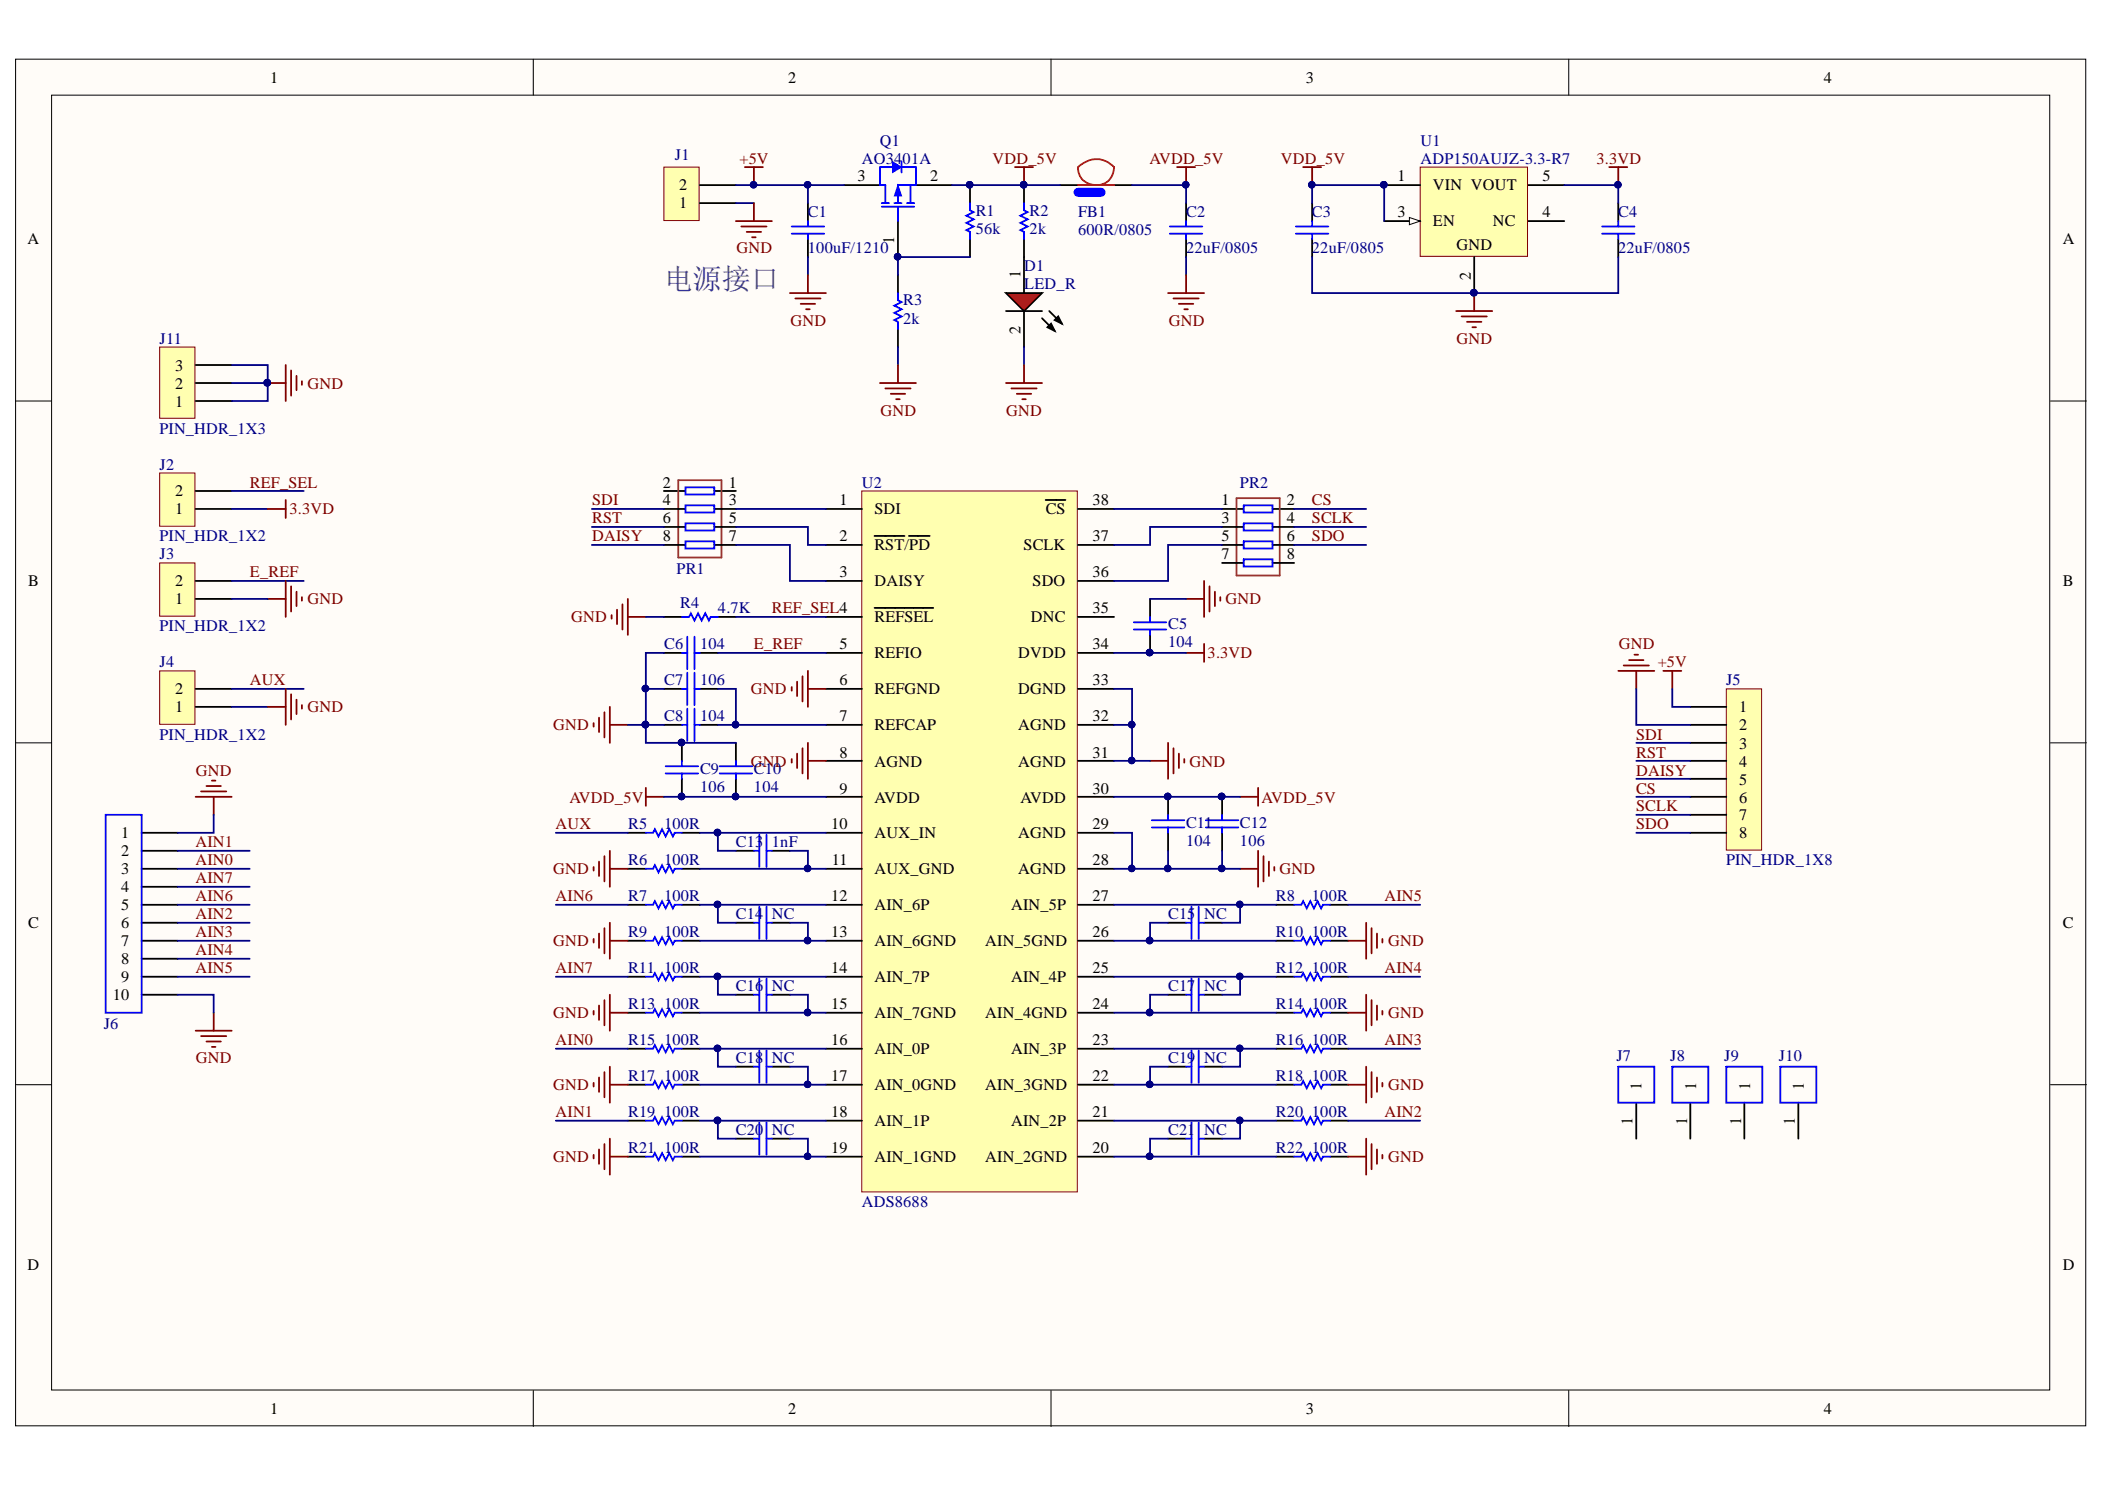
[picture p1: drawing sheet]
<svg xmlns="http://www.w3.org/2000/svg" width="297mm" height="210mm" viewBox="0 0 297 210" stroke-linecap="round" stroke-linejoin="round" font-family="sans-serif">
<defs><g id="words">
<text font-size="4.1" fill="#4e2077" x="93.7" y="40.8">电源接口</text>
<g font-size="2.3">
<text x="38.1" y="11.7">1</text>
<text x="111.2" y="11.7">2</text>
<text x="184.3" y="11.7">3</text>
<text x="257.3" y="11.7">4</text>
<text x="95.8" y="29.4">1</text>
<text x="95.8" y="26.9">2</text>
<text x="121" y="25.6">3</text>
<text x="131.3" y="25.6">2</text>
<text x="197.2" y="25.6">1</text>
<text x="202.2" y="26.9">VIN VOUT</text>
<text x="217.7" y="25.6">5</text>
<text x="3.9" y="34.5">A</text>
<text x="126.2" y="34.4" transform="rotate(-90 126.2 34.4)">1</text>
<text x="197.2" y="30.7">3</text>
<text x="202.2" y="31.9">EN</text>
<text x="205.5" y="35.2">GND</text>
<text x="210.7" y="31.9">NC</text>
<text x="217.7" y="30.7">4</text>
<text x="291.1" y="34.5">A</text>
<text x="144" y="39.3" transform="rotate(-90 144 39.3)">1</text>
<text x="207.5" y="39.5" transform="rotate(-90 207.5 39.5)">2</text>
<text x="144" y="47.1" transform="rotate(-90 144 47.1)">2</text>
<text x="24.7" y="52.3">3</text>
<text x="24.7" y="57.4">1</text>
<text x="24.7" y="54.8">2</text>
<text x="24.7" y="70">2</text>
<text x="93.5" y="68.8">2</text>
<text x="93.5" y="71.3">4</text>
<text x="102.8" y="68.8">1</text>
<text x="102.8" y="71.3">3</text>
<text x="118.5" y="71.3">1</text>
<text x="154.2" y="71.3">38</text>
<text x="172.4" y="71.3">1</text>
<text x="181.6" y="71.3">2</text>
<text x="24.7" y="72.6">1</text>
<text x="93.5" y="73.8">6</text>
<text x="93.5" y="76.4">8</text>
<text x="102.8" y="73.8">5</text>
<text x="102.8" y="76.4">7</text>
<text x="118.5" y="76.4">2</text>
<text x="123.4" y="72.6">SDI</text>
<text x="123.4" y="77.6">RST/PD</text>
<text x="144.4" y="77.6">SCLK</text>
<text x="147.6" y="72.6">CS</text>
<text x="154.2" y="76.4">37</text>
<text x="172.4" y="73.8">3</text>
<text x="172.4" y="76.4">5</text>
<text x="181.6" y="73.8">4</text>
<text x="181.6" y="76.4">6</text>
<text x="4" y="82.7">B</text>
<text x="24.7" y="82.7">2</text>
<text x="118.5" y="81.4">3</text>
<text x="123.4" y="82.7">DAISY</text>
<text x="145.7" y="82.7">SDO</text>
<text x="154.2" y="81.4">36</text>
<text x="172.4" y="78.9">7</text>
<text x="181.6" y="78.9">8</text>
<text x="291.1" y="82.7">B</text>
<text x="24.7" y="85.2">1</text>
<text x="123.4" y="87.8">REFSEL</text>
<text x="145.5" y="87.8">DNC</text>
<text x="154.2" y="86.5">35</text>
<text x="118.5" y="91.6">5</text>
<text x="123.4" y="92.8">REFIO</text>
<text x="143.7" y="92.8">DVDD</text>
<text x="154.2" y="91.6">34</text>
<text x="24.7" y="100.4">1</text>
<text x="24.7" y="97.9">2</text>
<text x="118.5" y="96.6">6</text>
<text x="118.5" y="101.7">7</text>
<text x="123.4" y="97.9">REFGND</text>
<text x="143.7" y="97.9">DGND</text>
<text x="154.2" y="101.7">32</text>
<text x="154.2" y="96.6">33</text>
<text x="245.4" y="100.4">1</text>
<text x="118.5" y="106.9">8</text>
<text x="123.4" y="103">REFCAP</text>
<text x="143.7" y="103">AGND</text>
<text x="154.2" y="106.9">31</text>
<text x="245.4" y="103">2</text>
<text x="245.4" y="105.6">3</text>
<text x="118.5" y="111.9">9</text>
<text x="123.4" y="108.1">AGND</text>
<text x="123.4" y="113.2">AVDD</text>
<text x="143.7" y="108.1">AGND</text>
<text x="144" y="113.2">AVDD</text>
<text x="154.2" y="111.9">30</text>
<text x="245.4" y="108.1">4</text>
<text x="245.4" y="110.7">5</text>
<text x="245.4" y="113.2">6</text>
<text x="17.1" y="118.3">1</text>
<text x="117.3" y="117">10</text>
<text x="123.4" y="118.3">AUX_IN</text>
<text x="143.7" y="118.3">AGND</text>
<text x="154.2" y="117">29</text>
<text x="245.4" y="115.7">7</text>
<text x="245.4" y="118.3">8</text>
<text x="17.1" y="120.8">2</text>
<text x="17.1" y="123.3">3</text>
<text x="17.1" y="125.9">4</text>
<text x="117.4" y="122.1">11</text>
<text x="123.4" y="123.3">AUX_GND</text>
<text x="143.7" y="123.3">AGND</text>
<text x="154.2" y="122.1">28</text>
<text x="4" y="130.9">C</text>
<text x="17.1" y="128.4">5</text>
<text x="17.1" y="130.9">6</text>
<text x="117.3" y="127.1">12</text>
<text x="123.4" y="128.4">AIN_6P</text>
<text x="142.7" y="128.4">AIN_5P</text>
<text x="154.2" y="127.1">27</text>
<text x="291.1" y="130.9">C</text>
<text x="17.1" y="133.5">7</text>
<text x="17.1" y="136">8</text>
<text x="117.3" y="132.2">13</text>
<text x="117.3" y="137.3">14</text>
<text x="123.4" y="133.5">AIN_6GND</text>
<text x="139" y="133.5">AIN_5GND</text>
<text x="154.2" y="137.3">25</text>
<text x="154.2" y="132.2">26</text>
<text x="15.9" y="141.1">10</text>
<text x="17.1" y="138.5">9</text>
<text x="117.3" y="142.4">15</text>
<text x="123.4" y="138.5">AIN_7P</text>
<text x="123.4" y="143.6">AIN_7GND</text>
<text x="139" y="143.6">AIN_4GND</text>
<text x="142.7" y="138.5">AIN_4P</text>
<text x="154.2" y="142.4">24</text>
<text x="117.3" y="147.4">16</text>
<text x="123.4" y="148.7">AIN_0P</text>
<text x="142.7" y="148.7">AIN_3P</text>
<text x="154.2" y="147.4">23</text>
<text x="117.3" y="152.5">17</text>
<text x="123.4" y="153.8">AIN_0GND</text>
<text x="139" y="153.8">AIN_3GND</text>
<text x="154.2" y="152.5">22</text>
<text x="231.6" y="153.8" transform="rotate(-90 231.6 153.8)">1</text>
<text x="239.3" y="153.8" transform="rotate(-90 239.3 153.8)">1</text>
<text x="246.9" y="153.8" transform="rotate(-90 246.9 153.8)">1</text>
<text x="254.6" y="153.8" transform="rotate(-90 254.6 153.8)">1</text>
<text x="117.3" y="157.6">18</text>
<text x="123.4" y="158.8">AIN_1P</text>
<text x="142.7" y="158.8">AIN_2P</text>
<text x="154.2" y="157.6">21</text>
<text x="230.4" y="158.7" transform="rotate(-90 230.4 158.7)">1</text>
<text x="238.1" y="158.7" transform="rotate(-90 238.1 158.7)">1</text>
<text x="245.7" y="158.7" transform="rotate(-90 245.7 158.7)">1</text>
<text x="253.3" y="158.7" transform="rotate(-90 253.3 158.7)">1</text>
<text x="117.3" y="162.6">19</text>
<text x="123.4" y="164">AIN_1GND</text>
<text x="139" y="164">AIN_2GND</text>
<text x="154.2" y="162.6">20</text>
<text x="3.9" y="179.2">D</text>
<text x="291.1" y="179.2">D</text>
<text x="38.1" y="199.5">1</text>
<text x="111.2" y="199.5">2</text>
<text x="184.3" y="199.5">3</text>
<text x="257.3" y="199.5">4</text>
</g>
<g font-size="2.3" fill="#000080">
<text x="95.2" y="22.6">J1</text>
<text x="121.6" y="23.1">AO3401A</text>
<text x="124.1" y="20.5">Q1</text>
<text x="200.4" y="20.5">U1</text>
<text x="200.4" y="23.1">ADP150AUJZ-3.3-R7</text>
<text x="114" y="30.7">C1</text>
<text x="114" y="35.7">100uF/1210</text>
<text x="137.7" y="30.4">R1</text>
<text x="137.7" y="32.9">56k</text>
<text x="145.3" y="30.4">R2</text>
<text x="145.3" y="32.9">2k</text>
<text x="152.1" y="30.7">FB1</text>
<text x="152.1" y="33.2">600R/0805</text>
<text x="167.4" y="30.7">C2</text>
<text x="167.4" y="35.7">22uF/0805</text>
<text x="185.1" y="30.7">C3</text>
<text x="185.1" y="35.7">22uF/0805</text>
<text x="228.3" y="30.7">C4</text>
<text x="228.3" y="35.7">22uF/0805</text>
<text x="144.5" y="38.3">D1</text>
<text x="144.5" y="40.8">LED_R</text>
<text x="127.4" y="43.1">R3</text>
<text x="127.4" y="45.7">2k</text>
<text x="22.5" y="48.5">J11</text>
<text x="22.5" y="61.2">PIN_HDR_1X3</text>
<text x="22.5" y="66.2">J2</text>
<text x="121.6" y="68.8">U2</text>
<text x="175" y="68.8">PR2</text>
<text x="22.5" y="76.4">PIN_HDR_1X2</text>
<text x="22.5" y="78.9">J3</text>
<text x="95.5" y="80.9">PR1</text>
<text x="22.5" y="89">PIN_HDR_1X2</text>
<text x="96" y="85.7">R4</text>
<text x="101.3" y="86.5">4.7K</text>
<text x="164.8" y="88.8">C5</text>
<text x="22.5" y="94.1">J4</text>
<text x="93.7" y="91.6">C6</text>
<text x="98.8" y="91.6">104</text>
<text x="164.8" y="91.3">104</text>
<text x="93.7" y="96.6">C7</text>
<text x="93.7" y="101.7">C8</text>
<text x="98.8" y="96.6">106</text>
<text x="98.8" y="101.7">104</text>
<text x="243.6" y="96.6">J5</text>
<text x="22.5" y="104.3">PIN_HDR_1X2</text>
<text x="98.8" y="109.1">C9</text>
<text x="98.8" y="111.7">106</text>
<text x="106.4" y="109.1">C10</text>
<text x="106.4" y="111.7">104</text>
<text x="88.6" y="117">R5</text>
<text x="93.7" y="117">100R</text>
<text x="103.9" y="119.5">C13</text>
<text x="108.9" y="119.5">1nF</text>
<text x="167.4" y="116.8">C11</text>
<text x="167.4" y="119.3">104</text>
<text x="175" y="116.8">C12</text>
<text x="175" y="119.3">106</text>
<text x="88.6" y="122.1">R6</text>
<text x="93.7" y="122.1">100R</text>
<text x="243.6" y="122.1">PIN_HDR_1X8</text>
<text x="88.6" y="127.1">R7</text>
<text x="93.7" y="127.1">100R</text>
<text x="103.9" y="129.7">C14</text>
<text x="108.9" y="129.7">NC</text>
<text x="164.8" y="129.7">C15</text>
<text x="169.9" y="129.7">NC</text>
<text x="180.1" y="127.1">R8</text>
<text x="185.1" y="127.1">100R</text>
<text x="88.6" y="132.2">R9</text>
<text x="88.6" y="137.3">R11</text>
<text x="93.7" y="132.2">100R</text>
<text x="93.7" y="137.3">100R</text>
<text x="180.1" y="137.3">R12</text>
<text x="180.1" y="132.2">R10</text>
<text x="185.1" y="137.3">100R</text>
<text x="185.1" y="132.2">100R</text>
<text x="88.6" y="142.4">R13</text>
<text x="93.7" y="142.4">100R</text>
<text x="103.9" y="139.8">C16</text>
<text x="108.9" y="139.8">NC</text>
<text x="164.8" y="139.8">C17</text>
<text x="169.9" y="139.8">NC</text>
<text x="180.1" y="142.4">R14</text>
<text x="185.1" y="142.4">100R</text>
<text x="14.6" y="145.1">J6</text>
<text x="88.6" y="147.4">R15</text>
<text x="93.7" y="147.4">100R</text>
<text x="103.9" y="150">C18</text>
<text x="108.9" y="150">NC</text>
<text x="164.8" y="150">C19</text>
<text x="169.9" y="150">NC</text>
<text x="180.1" y="147.4">R16</text>
<text x="185.1" y="147.4">100R</text>
<text x="228.1" y="149.7">J7</text>
<text x="235.7" y="149.7">J8</text>
<text x="243.3" y="149.7">J9</text>
<text x="251" y="149.7">J10</text>
<text x="88.6" y="152.5">R17</text>
<text x="93.7" y="152.5">100R</text>
<text x="180.1" y="152.5">R18</text>
<text x="185.1" y="152.5">100R</text>
<text x="88.6" y="157.6">R19</text>
<text x="93.7" y="157.6">100R</text>
<text x="103.9" y="160.1">C20</text>
<text x="108.9" y="160.1">NC</text>
<text x="164.8" y="160.1">C21</text>
<text x="169.9" y="160.1">NC</text>
<text x="180.1" y="157.6">R20</text>
<text x="185.1" y="157.6">100R</text>
<text x="88.6" y="162.6">R21</text>
<text x="93.7" y="162.6">100R</text>
<text x="180.1" y="162.6">R22</text>
<text x="185.1" y="162.6">100R</text>
<text x="121.6" y="170.3">ADS8688</text>
</g>
<g font-size="2.3" fill="#800000">
<text x="104.4" y="23.1">+5V</text>
<text x="140" y="23.1">VDD_5V</text>
<text x="162.2" y="23.1">AVDD_5V</text>
<text x="180.7" y="23.1">VDD_5V</text>
<text x="225.3" y="23.1">3.3VD</text>
<text x="103.9" y="35.7">GND</text>
<text x="111.5" y="46">GND</text>
<text x="164.9" y="46">GND</text>
<text x="205.5" y="48.5">GND</text>
<text x="43.4" y="54.8">GND</text>
<text x="124.2" y="58.6">GND</text>
<text x="142" y="58.6">GND</text>
<text x="35.3" y="68.8">REF_SEL</text>
<text x="83.6" y="71.3">SDI</text>
<text x="185.1" y="71.3">CS</text>
<text x="40.8" y="72.6">3.3VD</text>
<text x="83.6" y="73.8">RST</text>
<text x="83.6" y="76.4">DAISY</text>
<text x="185.1" y="73.8">SCLK</text>
<text x="185.1" y="76.4">SDO</text>
<text x="35.3" y="81.4">E_REF</text>
<text x="43.4" y="85.2">GND</text>
<text x="80.6" y="87.8">GND</text>
<text x="108.9" y="86.5">REF_SEL4</text>
<text x="172.9" y="85.2">GND</text>
<text x="106.4" y="91.6">E_REF</text>
<text x="170.4" y="92.8">3.3VD</text>
<text x="228.4" y="91.6">GND</text>
<text x="233.9" y="94.1">+5V</text>
<text x="35.3" y="96.6">AUX</text>
<text x="43.4" y="100.4">GND</text>
<text x="106" y="97.9">GND</text>
<text x="78.1" y="103">GND</text>
<text x="230.9" y="104.3">SDI</text>
<text x="230.9" y="106.9">RST</text>
<text x="27.7" y="109.4">GND</text>
<text x="80.3" y="113.2">AVDD_5V</text>
<text x="106" y="108.1">GND</text>
<text x="167.9" y="108.1">GND</text>
<text x="178" y="113.2">AVDD_5V</text>
<text x="230.9" y="109.4">DAISY</text>
<text x="230.9" y="111.9">CS</text>
<text x="27.6" y="119.5">AIN1</text>
<text x="78.4" y="117">AUX</text>
<text x="230.9" y="117">SDO</text>
<text x="230.9" y="114.5">SCLK</text>
<text x="27.6" y="124.6">AIN7</text>
<text x="27.6" y="122.1">AIN0</text>
<text x="78.1" y="123.3">GND</text>
<text x="180.6" y="123.3">GND</text>
<text x="27.6" y="127.1">AIN6</text>
<text x="27.6" y="129.7">AIN2</text>
<text x="78.4" y="127.1">AIN6</text>
<text x="195.4" y="127.1">AIN5</text>
<text x="27.6" y="132.2">AIN3</text>
<text x="27.6" y="134.7">AIN4</text>
<text x="27.6" y="137.3">AIN5</text>
<text x="78.1" y="133.5">GND</text>
<text x="78.4" y="137.3">AIN7</text>
<text x="195.4" y="137.3">AIN4</text>
<text x="195.9" y="133.5">GND</text>
<text x="78.1" y="143.6">GND</text>
<text x="195.9" y="143.6">GND</text>
<text x="27.7" y="150">GND</text>
<text x="78.4" y="147.4">AIN0</text>
<text x="195.4" y="147.4">AIN3</text>
<text x="78.1" y="153.8">GND</text>
<text x="195.9" y="153.8">GND</text>
<text x="78.4" y="157.6">AIN1</text>
<text x="195.4" y="157.6">AIN2</text>
<text x="78.1" y="164">GND</text>
<text x="195.9" y="164">GND</text>
</g>
</g></defs>
<g fill="#fffcf8" stroke="#000" stroke-width=".14">
<path d="M2.2 8.3h292.1v192.8h-292.1z"/>
<path d="M7.3 13.4h281.9v182.7h-281.9z"/>
</g>
<path d="M75.3 8.3v5.1M148.3 8.3v5.1M221.4 8.3v5.1M2.2 56.6h5.1M289.3 56.6h5.1M2.2 104.8h5.1M289.3 104.8h5.1M2.2 153h5.1M289.3 153h5.1M75.3 196.2v5M148.3 196.2v5M221.4 196.2v5" fill="none" stroke="#000" stroke-width=".14"/>
<path d="M121.6 69.3h30.4v98.8h-30.4z" fill="#ffffb0" stroke="#800000" stroke-width=".14"/>
<g fill="none" stroke="#000" stroke-width=".25">
<path d="M116.5 71.8h5.1M116.5 76.9h5.1M123.4 75.6h4.2M128.3 75.6h2.9M147.5 70.5h2.8M152.1 71.8h5.1M152.1 76.9h5.1M116.5 81.9h5.1M116.5 87h5.1M116.5 92.1h5.1M116.5 97.2h5.1M123.4 85.8h8.3"/>
<path d="M152.1 81.9h5.1M152.1 87h5.1M152.1 92.1h5.1M152.1 97.2h5.1M116.5 102.3h5.1M116.5 107.3h5.1M116.5 112.4h5.1M116.5 117.5h5.1M152.1 102.3h5.1M152.1 107.3h5.1M152.1 112.4h5.1M152.1 117.5h5.1"/>
<path d="M116.5 122.6h5.1M116.5 127.6h5.1M116.5 132.7h5.1M116.5 137.8h5.1M152.1 122.6h5.1M152.1 127.6h5.1M152.1 132.7h5.1M152.1 137.8h5.1M116.5 142.9h5.1M116.5 147.9h5.1M116.5 153h5.1M116.5 158.1h5.1"/>
<path d="M152.1 142.9h5.1M152.1 147.9h5.1M152.1 153h5.1M152.1 158.1h5.1M116.5 163.2h5.1M152.1 163.2h5.1"/>
</g>
<path d="M93.7 23.6h5v7.5h-5z" fill="#ffffb0" stroke="#800000" stroke-width=".14"/>
<path d="M98.8 28.7h5M98.8 26.1h5M114 28.7v2.5M114 33.7v2.6M144.5 36.3v5M144.5 43.9v5.1" fill="none" stroke="#000" stroke-width=".25"/>
<path d="M105.1 23.6h2.6M106.4 23.6v2.5" fill="none" stroke="#800000" stroke-width=".25"/>
<circle cx="106.3" cy="26.1" r=".46" fill="#000080" stroke="#000080" stroke-width=".14"/>
<path d="M111.7 33h4.6M111.7 32h4.6M114 31.2v.8M114 33v.7" fill="none" stroke="#00f" stroke-width=".25"/>
<path d="M142 41.3h5l-2.5 2.6z" fill="#f00"/>
<path d="M119.1 26.1h5.1M126.7 31.2v5.1M129.3 26.1h5M149.6 26.1h2.5M157.2 26.1h2.5M142 41.3h5l-2.5 2.6zM142 43.9h5M147 44.9l1.8 1.8M147.8 46.2l.5-.5 .5 1zM148.1 43.9l1.7 1.8M148.8 45.1l.5-.5 .5 1.1z" fill="none" stroke="#000" stroke-width=".25"/>
<path d="M147.8 46.2l.5-.5 .5 1zM148.8 45.1l.5-.5 .5 1.1z" fill="#000"/>
<path d="M152.1 23.6a3.4 3.4 0 0 1 5.1 .1 2.56 2.56 0 0 1-2.2 2.4 2.56 2.56 0 0 1-2.8-1.7zM152.1 26.1h2.6M154.7 26.1h2.5" fill="none" stroke="#f00" stroke-width=".25"/>
<path d="M152.1 27.1h5.1" fill="none" stroke="#00f" stroke-width="1.3" stroke-dasharray="3.2 3.2"/>
<circle cx="126.7" cy="36.2" r=".46" fill="#000080" stroke="#000080" stroke-width=".14"/>
<path d="M124.4 29.2h4.6M124.4 28.7h1M124.9 26.1v2.6M126.2 28.7h1M126.7 29.2v2M128 28.7h1M128.5 26.1v2.6M129.3 26.1h-2.6v2.6" fill="none" stroke="#00f" stroke-width=".25"/>
<path d="M126.7 26.1l.5 1.5h-1z" fill="#00f"/>
<path d="M126.7 26.1l.5 1.5h-1z" fill="none" stroke="#00f" stroke-width=".14"/>
<path d="M126 23.6h-1.8v2.5h.7M127.2 23.6h2.1v2.5M127.2 22.8v1.5" fill="none" stroke="#00f" stroke-width=".25"/>
<path d="M126 22.8l1.2 .8-1.2 .7z" fill="#00f"/>
<path d="M126 22.8l1.2 .8-1.2 .7z" fill="none" stroke="#00f" stroke-width=".14"/>
<g fill="#000080" stroke="#000080" stroke-width=".14">
<circle cx="126.7" cy="36.2" r=".46"/>
<circle cx="136.8" cy="26.1" r=".46"/>
<circle cx="144.4" cy="26.1" r=".46"/>
<circle cx="167.3" cy="26.1" r=".46"/>
<circle cx="114" cy="26.1" r=".46"/>
<circle cx="106.3" cy="26.1" r=".46"/>
</g>
<path d="M126.7 38.8v2.5M136.9 26.1v2.6M136.9 33.7v2.6M144.5 26.1v2.6M144.5 33.7v2.6M167.4 28.7v2.5M167.4 33.7v2.6M185.2 28.7v2.5M185.2 33.7v2.6M126.7 46.4v2.6" fill="none" stroke="#000" stroke-width=".25"/>
<path d="M136.9 28.7v1l.5 .2-1 .5 1 .5-1 .5 1 .6-1 .5 .5 .2v1M144.5 28.7v1l.5 .2-1 .5 1 .5-1 .5 1 .6-1 .5 .5 .2v1M165.1 33h4.6M165.1 32h4.6M167.4 31.2v.8M167.4 33v.7M182.9 33h4.5M182.9 32h4.5M185.2 31.2v.8M185.2 33v.7M126.7 41.3v1.1l.5 .2-1 .5 1 .5-1 .5 1 .5-1 .5 .5 .3v1" fill="none" stroke="#00f" stroke-width=".25"/>
<path d="M143.2 23.6h2.6M144.5 23.6v2.5M166.1 23.6h2.5M167.4 23.6v2.5" fill="none" stroke="#800000" stroke-width=".25"/>
<path d="M103.8 26.1h15.3M103.8 28.7h2.6M114 26.1v2.6M114 36.3v2.5M134.3 26.1h15.3M136.9 36.3h-10.2v2.5M159.7 26.1h7.7v2.6M167.4 36.3v2.5M126.7 49v2.5M144.5 49v2.5" fill="none" stroke="#000080" stroke-width=".25"/>
<path d="M200.4 23.6h15.1v12.6h-15.1z" fill="#ffffb0" stroke="#800000" stroke-width=".14"/>
<path d="M195.3 26.1h5.1M195.3 31.2h5.1M208 36.3v5" fill="none" stroke="#000" stroke-width=".25"/>
<g fill="#000080" stroke="#000080" stroke-width=".14">
<circle cx="195.3" cy="26.1" r=".46"/>
<circle cx="208" cy="41.3" r=".46"/>
</g>
<path d="M198.9 30.7l1.5 .5-1.5 .5z" fill="#fffcf8"/>
<path d="M198.9 30.7l1.5 .5-1.5 .5z" fill="none" stroke="#000" stroke-width=".14"/>
<g fill="none" stroke="#000" stroke-width=".25">
<path d="M215.7 31.2h5M215.7 26.1h5M228.4 28.7v2.5M228.4 33.7v2.6M93.7 69.3h3M93.7 71.8h3M93.7 74.3h3M93.7 76.9h3M100.8 69.3h3M100.8 71.8h3M100.8 74.3h3M100.8 76.9h3"/>
<path d="M172.5 71.8h3M172.5 74.3h3M172.5 76.9h3M172.5 79.4h3M179.6 71.8h3M179.6 74.3h3M179.6 76.9h3M179.6 79.4h3M93.7 92.1h2.5M93.7 97.2h2.5M93.7 87h2.5M98.8 92.1h2.5"/>
<path d="M98.8 97.2h2.5M101.3 87h2.5M20 117.5h5.1M88.6 117.5h2.5M93.7 102.3h2.5M96.2 117.5h2.6M98.8 102.3h2.5M20 120h5.1M20 122.6h5.1M20 125.1h5.1M20 127.6h5.1M20 130.2h5.1"/>
<path d="M20 132.7h5.1M20 135.2h5.1M20 137.8h5.1M88.6 122.6h2.5M88.6 127.6h2.5M88.6 132.7h2.5M88.6 137.8h2.5M96.2 122.6h2.6M96.2 127.6h2.6M96.2 132.7h2.6M96.2 137.8h2.6M103.8 120h2.6"/>
<path d="M103.8 130.2h2.6M108.9 120h2.6M108.9 130.2h2.6M164.8 130.2h2.6M169.9 130.2h2.6M180.1 127.6h2.5M180.1 132.7h2.5M180.1 137.8h2.5M187.7 127.6h2.5M187.7 132.7h2.5M187.7 137.8h2.5M20 140.3h5.1"/>
<path d="M88.6 142.9h2.5M88.6 147.9h2.5M88.6 153h2.5M88.6 158.1h2.5M96.2 142.9h2.6M96.2 147.9h2.6M96.2 153h2.6M96.2 158.1h2.6M103.8 140.3h2.6M103.8 150.5h2.6M108.9 140.3h2.6M108.9 150.5h2.6"/>
<path d="M164.8 140.3h2.6M164.8 150.5h2.6M169.9 140.3h2.6M169.9 150.5h2.6M180.1 142.9h2.5M180.1 147.9h2.5M180.1 153h2.5M180.1 158.1h2.5M187.7 142.9h2.5M187.7 147.9h2.5M187.7 153h2.5M187.7 158.1h2.5"/>
<path d="M88.6 163.2h2.5M96.2 163.2h2.6M103.8 160.6h2.6M108.9 160.6h2.6M164.8 160.6h2.6M169.9 160.6h2.6M180.1 163.2h2.5M187.7 163.2h2.5"/>
</g>
<g fill="#000080" stroke="#000080" stroke-width=".14">
<circle cx="195.3" cy="26.1" r=".46"/>
<circle cx="208" cy="41.3" r=".46"/>
<circle cx="185.1" cy="26.1" r=".46"/>
<circle cx="228.3" cy="26.1" r=".46"/>
<circle cx="113.9" cy="132.7" r=".46"/>
<circle cx="101.2" cy="127.6" r=".46"/>
<circle cx="113.9" cy="142.8" r=".46"/>
<circle cx="101.2" cy="137.7" r=".46"/>
<circle cx="114" cy="153" r=".46"/>
<circle cx="101.2" cy="147.9" r=".46"/>
<circle cx="114" cy="163.1" r=".46"/>
<circle cx="101.2" cy="158" r=".47"/>
<circle cx="174.9" cy="158" r=".46"/>
<circle cx="162.2" cy="163.1" r=".46"/>
<circle cx="174.9" cy="147.9" r=".46"/>
<circle cx="162.2" cy="153" r=".46"/>
<circle cx="174.9" cy="137.7" r=".46"/>
<circle cx="162.2" cy="142.8" r=".47"/>
<circle cx="174.9" cy="127.6" r=".46"/>
<circle cx="162.2" cy="132.7" r=".47"/>
<circle cx="114" cy="122.5" r=".46"/>
<circle cx="101.2" cy="117.4" r=".47"/>
<circle cx="103.8" cy="102.2" r=".46"/>
<circle cx="91.1" cy="102.2" r=".47"/>
<circle cx="91.1" cy="97.1" r=".46"/>
<circle cx="159.7" cy="107.3" r=".46"/>
<circle cx="159.7" cy="102.2" r=".46"/>
<circle cx="159.7" cy="122.5" r=".46"/>
</g>
<g fill="none" stroke="#00f" stroke-width=".25">
<path d="M226.1 33h4.5M226.1 32h4.5M228.4 31.2v.8M228.4 33v.7M96.7 68.8h4.1v1h-4.1zM96.7 71.3h4.1v1h-4.1zM96.7 73.8h4.1v1h-4.1zM96.7 76.4h4.1v1h-4.1zM175.5 71.3h4.1v1h-4.1zM175.5 73.8h4.1v1h-4.1zM175.5 76.4h4.1v1h-4.1zM175.5 78.9h4.1v1h-4.1z"/>
<path d="M96.2 87h1l.3-.5 .5 1 .5-1 .5 1 .5-1 .5 1 .3-.5h1M96.2 92.1h.8M96.2 97.2h.8M97 89.8v4.6M97 94.9v4.6M97 100v4.5M98 92.1h.8M98 89.8v4.6M98 94.9v4.6M98 100v4.5M98 97.2h.8M14.9 114.9h5.1v28h-5.1z"/>
<path d="M91.1 117.5h1.1l.2-.5 .5 1 .5-1 .5 1 .5-1 .5 1 .3-.5h1M96.2 102.3h.8M98 102.3h.8M107.1 117.7v4.6M108.2 117.7v4.6M91.1 127.6h1.1l.2-.5 .5 1 .5-1 .5 1 .5-1 .5 1 .3-.5h1M91.1 132.7h1.1l.2-.5 .5 1 .5-1 .5 1 .5-1 .5 1 .3-.5h1M91.1 137.8h1.1l.2-.5 .5 1 .5-1 .5 1 .5-1 .5 1 .3-.5h1M91.1 122.6h1.1l.2-.6 .5 1.1 .5-1.1 .5 1.1 .5-1.1 .5 1.1 .3-.5h1M106.4 130.2h.7M106.4 120h.7M107.1 127.9v4.6"/>
<path d="M107.1 138v4.6M108.2 130.2h.7M108.2 127.9v4.6M108.2 138v4.6M108.2 120h.7M167.4 130.2h.7M168.1 127.9v4.6M168.1 138v4.6M169.1 130.2h.8M169.1 127.9v4.6M169.1 138v4.6M182.6 137.8h1l.3-.5 .5 1 .5-1 .5 1 .5-1 .5 1 .3-.5h1"/>
<path d="M182.6 127.6h1l.3-.5 .5 1 .5-1 .5 1 .5-1 .5 1 .3-.5h1M182.6 132.7h1l.3-.5 .5 1 .5-1 .5 1 .5-1 .5 1 .3-.5h1M91.1 142.9h1.1l.2-.5 .5 1 .5-1 .5 1 .5-1 .5 1 .3-.5h1M91.1 147.9h1.1l.2-.5 .5 1 .5-1 .5 1 .5-1 .5 1 .3-.5h1M91.1 153h1.1l.2-.5 .5 1 .5-1 .5 1 .5-1 .5 1 .3-.5h1M91.1 158.1h1.1l.2-.5 .5 1 .5-1 .5 1 .5-1 .5 1 .3-.5h1M106.4 140.3h.7M106.4 150.5h.7M107.1 148.2v4.6M107.1 158.3v4.6M108.2 148.2v4.6M108.2 158.3v4.6"/>
<path d="M108.2 140.3h.7M108.2 150.5h.7M167.4 140.3h.7M167.4 150.5h.7M168.1 148.2v4.6M168.1 158.3v4.6M169.1 140.3h.8M169.1 150.5h.8M169.1 148.2v4.6M169.1 158.3v4.6M182.6 158.1h1l.3-.5 .5 1 .5-1 .5 1 .5-1 .5 1 .3-.5h1M182.6 147.9h1l.3-.5 .5 1 .5-1 .5 1 .5-1 .5 1 .3-.5h1"/>
<path d="M182.6 153h1l.3-.5 .5 1 .5-1 .5 1 .5-1 .5 1 .3-.5h1M182.6 142.9h1l.3-.5 .5 1 .5-1 .5 1 .5-1 .5 1 .3-.5h1M91.1 163.2h1.1l.2-.5 .5 1 .5-1 .5 1 .5-1 .5 1 .3-.5h1M106.4 160.6h.7M108.2 160.6h.7M167.4 160.6h.7M169.1 160.6h.8M182.6 163.2h1l.3-.5 .5 1 .5-1 .5 1 .5-1 .5 1 .3-.5h1"/>
</g>
<g fill="none" stroke="#800000" stroke-width=".25">
<path d="M103.8 31.2h5.1M104.6 32h3.6M105.4 32.7h2M106.1 33.5h.5M106.4 28.7v2.5M114 38.8v2.5M167.4 38.8v2.5M183.9 23.6h2.5M185.2 23.6v2.5M227.1 23.6h2.5M228.4 23.6v2.5M111.5 41.3h5"/>
<path d="M112.2 42.1h3.6M113 42.9h2M113.8 43.6h.5M124.2 54h5.1M124.9 54.8h3.6M125.7 55.6h2M126.5 56.3h.5M126.7 51.5v2.5M142 54h5M142.7 54.8h3.6M143.5 55.6h2M144.2 56.3h.6"/>
<path d="M144.5 51.5v2.5M164.8 41.3h5.1M165.6 42.1h3.5M166.4 42.9h2M167.1 43.6h.5M205.5 43.9h5.1M206.2 44.6h3.6M207 45.4h2M207.8 46.2h.5M208 41.3v2.6M86.1 99.7v5.1M86.3 86.8v.5"/>
<path d="M87.1 86v2M87.8 85.2v3.6M88.6 84.5v5.1M88.6 87h2.5M111.7 96.9v.5M112.5 96.2v2M113.2 95.4v3.6M114 94.6v5.1M114 97.2h2.5M167.4 92.1h2.5M169.9 90.8v2.6M27.6 112.4h5.1"/>
<path d="M28.4 111.6h3.5M29.1 110.9h2.1M29.9 110.1h.5M30.2 112.4v2.5M83.8 102v.5M84.5 101.2v2.1M85.3 100.5v3.5M86.1 102.3h2.5M91.1 112.4h2.6M91.1 111.1v2.6M111.7 107.1v.5M112.5 106.3v2"/>
<path d="M113.2 105.6v3.5M114 104.8v5.1M114 107.3h2.5M162.3 107.3h2.5M164.8 104.8v5.1M165.6 105.6v3.5M166.4 106.3v2M167.1 107.1v.5M175 112.4h2.5M177.5 111.1v2.6M83.8 122.3v.5M83.8 132.5v.5"/>
<path d="M84.5 121.5v2.1M84.5 131.7v2M85.3 120.8v3.5M85.3 130.9v3.6M86.1 120v5.1M86.1 130.2v5M86.1 132.7h2.5M86.1 122.6h2.5M175 122.6h2.5M177.5 120v5.1M178.3 120.8v3.5M179.1 121.5v2.1"/>
<path d="M179.8 122.3v.5M190.2 132.7h2.6M192.8 130.2v5M193.5 130.9v3.6M194.3 131.7v2M195.1 132.5v.5M27.6 145.4h5.1M28.4 146.2h3.5M29.1 146.9h2.1M29.9 147.7h.5M30.2 142.9v2.5M83.8 142.6v.5"/>
<path d="M83.8 152.8v.5M84.5 141.8v2.1M84.5 152v2M85.3 141.1v3.5M85.3 151.2v3.6M86.1 140.3v5.1M86.1 150.5v5M86.1 142.9h2.5M86.1 153h2.5M190.2 142.9h2.6M190.2 153h2.6M192.8 140.3v5.1"/>
<path d="M192.8 150.5v5M193.5 141.1v3.5M193.5 151.2v3.6M194.3 141.8v2.1M194.3 152v2M195.1 142.6v.5M195.1 152.8v.5M83.8 162.9v.5M84.5 162.1v2.1M85.3 161.4v3.5M86.1 160.6v5.1M86.1 163.2h2.5"/>
<path d="M190.2 163.2h2.6M192.8 160.6v5.1M193.5 161.4v3.5M194.3 162.1v2.1M195.1 162.9v.5"/>
</g>
<g fill="none" stroke="#000080" stroke-width=".25">
<path d="M185.2 36.3v5h43.2v-5M185.2 28.7v-2.6h10.1v5.1M220.7 26.1h7.7v2.6M103.8 74.3h10.2v2.6h2.5M103.8 76.9h7.7v5h5M103.8 71.8h12.7M157.2 71.8h15.3M172.5 74.3h-10.2v2.6h-5.1M172.5 76.9h-7.7v5h-7.6M91.1 97.2h2.6M91.1 87h2.6M93.7 92.1h-2.6v10.2"/>
<path d="M101.3 97.2h2.5v5.1M101.3 92.1h15.2M103.8 87h12.7M157.2 97.2h2.5v10.1M30.2 114.9v2.6h-5.1M78.4 117.5h10.2M88.6 102.3h5.1M98.8 117.5h17.7M101.3 117.5v2.5h2.5M101.3 102.3h15.2M157.2 107.3h5.1M157.2 117.5h2.5v5.1"/>
<path d="M157.2 102.3h2.5M25.1 127.6h10.1M25.1 137.8h10.1M25.1 120h10.1M25.1 122.6h10.1M25.1 125.1h10.1M25.1 130.2h10.1M25.1 132.7h10.1M25.1 135.2h10.1M78.4 127.6h10.2M78.4 137.8h10.2M98.8 132.7h17.7"/>
<path d="M98.8 127.6h17.7M98.8 137.8h17.7M98.8 122.6h17.7M101.3 127.6v2.6h2.5M101.3 137.8v2.5h2.5M111.5 130.2h2.5v2.5M111.5 120h2.5v2.6M157.2 137.8h22.9M157.2 127.6h22.9M157.2 132.7h22.9M164.8 130.2h-2.5v2.5M175 137.8v2.5h-2.5"/>
<path d="M175 127.6v2.6h-2.5M190.2 127.6h10.2M190.2 137.8h10.2M25.1 140.3h5.1v2.6M78.4 147.9h10.2M78.4 158.1h10.2M98.8 142.9h17.7M98.8 153h17.7M98.8 147.9h17.7M98.8 158.1h17.7M101.3 147.9v2.6h2.5M101.3 158.1v2.5h2.5"/>
<path d="M111.5 140.3h2.5v2.6M111.5 150.5h2.5v2.5M157.2 158.1h22.9M157.2 147.9h22.9M157.2 153h22.9M157.2 142.9h22.9M164.8 150.5h-2.5v2.5M164.8 140.3h-2.5v2.6M175 158.1v2.5h-2.5M175 147.9v2.6h-2.5M190.2 147.9h10.2M190.2 158.1h10.2"/>
<path d="M98.8 163.2h17.7M111.5 160.6h2.5v2.6M157.2 163.2h22.9M164.8 160.6h-2.5v2.6"/>
</g>
<path d="M95.7 67.7h6.1v10.9h-6.1zM174.5 70.3h6.1v10.9h-6.1z" fill="none" stroke="#804040" stroke-width=".25"/>
<path d="M22.5 79.4h5v7.5h-5z" fill="#ffffb0" stroke="#800000" stroke-width=".14"/>
<path d="M27.6 84.5h5.1M27.6 81.9h5.1M162.3 84.5v2.5M162.3 89.6v2.5M96.2 104.8v2.5M96.2 109.9v2.5M103.8 104.8v2.5M103.8 109.9v2.5M164.8 112.4v2.5M164.8 117.5v2.5M172.5 112.4v2.5M172.5 117.5v2.5" fill="none" stroke="#000" stroke-width=".25"/>
<g fill="none" stroke="#000080" stroke-width=".25">
<path d="M83.5 76.9h10.2M83.5 74.3h10.2M83.5 71.8h10.2M182.6 76.9h10.2M182.6 74.3h10.2M182.6 71.8h10.2M32.7 81.9h10.2M32.7 84.5h5.1M157.2 92.1h10.2M162.3 84.5h5.1M91.1 102.3v2.5h12.7M93.7 112.4h22.8"/>
<path d="M157.2 112.4h17.8M157.2 122.6h15.3M164.8 120v2.6M172.5 120v2.6h2.5"/>
</g>
<path d="M37.8 84.5h2.5M40.3 81.9v5.1M41.1 82.7v3.6M41.8 83.5v2M42.6 84.2v.5M167.4 84.5h2.5M169.9 81.9v5.1M170.7 82.7v3.6M171.4 83.5v2M172.2 84.2v.5" fill="none" stroke="#800000" stroke-width=".25"/>
<g fill="#000080" stroke="#000080" stroke-width=".14">
<circle cx="162.2" cy="92" r=".46"/>
<circle cx="96.2" cy="104.7" r=".46"/>
<circle cx="96.2" cy="112.4" r=".46"/>
<circle cx="103.8" cy="112.4" r=".46"/>
<circle cx="91.1" cy="102.2" r=".47"/>
<circle cx="172.4" cy="112.4" r=".46"/>
<circle cx="164.8" cy="112.4" r=".46"/>
<circle cx="164.8" cy="122.5" r=".46"/>
<circle cx="159.7" cy="122.5" r=".46"/>
<circle cx="172.4" cy="122.5" r=".46"/>
</g>
<g fill="none" stroke="#00f" stroke-width=".25">
<path d="M160 87.8h4.6M160 88.8h4.6M162.3 87v.8M162.3 88.8v.8M93.9 109.1h4.6M93.9 108.1h4.6M96.2 107.3v.8M96.2 109.1v.8M101.6 109.1h4.5M101.6 108.1h4.5M103.8 107.3v.8M103.8 109.1v.8"/>
<path d="M162.5 115.7h4.6M162.5 116.7h4.6M164.8 114.9v.8M164.8 116.7v.8M170.2 115.7h4.5M170.2 116.7h4.5M172.5 114.9v.8M172.5 116.7v.8"/>
</g>
<path d="M22.5 94.6h5v7.6h-5z" fill="#ffffb0" stroke="#800000" stroke-width=".14"/>
<path d="M27.6 99.7h5.1M27.6 97.2h5.1" fill="none" stroke="#000" stroke-width=".25"/>
<path d="M32.7 97.2h10.2M32.7 99.7h5.1" fill="none" stroke="#000080" stroke-width=".25"/>
<path d="M37.8 99.7h2.5M40.3 97.2v5.1M41.1 97.9v3.6M41.8 98.7v2M42.6 99.5v.5" fill="none" stroke="#800000" stroke-width=".25"/>
<path d="M243.6 97.2h5v22.7h-5z" fill="#ffffb0" stroke="#800000" stroke-width=".14"/>
<path d="M238.5 99.7h5.1M238.5 102.3h5.1M238.5 104.8h5.1M238.5 107.3h5.1M238.5 109.9h5.1M238.5 112.4h5.1M238.5 114.9h5.1M238.5 117.5h5.1" fill="none" stroke="#000" stroke-width=".25"/>
<path d="M228.4 94.6h5M229.1 93.9h3.6M229.9 93.1h2M230.6 92.4h.6M230.9 94.6v2.6M234.7 94.6h2.5M236 94.6v2.6" fill="none" stroke="#800000" stroke-width=".25"/>
<path d="M230.9 97.2v5.1h7.6M236 97.2v2.5h2.5M230.9 104.8h7.6M230.9 107.3h7.6M230.9 109.9h7.6M230.9 112.4h7.6M230.9 114.9h7.6M230.9 117.5h7.6" fill="none" stroke="#000080" stroke-width=".25"/>
<path d="M22.5 66.7h5v7.5h-5z" fill="#ffffb0" stroke="#800000" stroke-width=".14"/>
<path d="M27.6 71.8h5.1M27.6 69.3h5.1M230.9 155.5v5.1M238.5 155.5v5.1M246.1 155.5v5.1M253.8 155.5v5.1" fill="none" stroke="#000" stroke-width=".25"/>
<path d="M32.7 69.3h10.2M32.7 71.8h5.1" fill="none" stroke="#000080" stroke-width=".25"/>
<path d="M37.8 71.8h2.5M40.3 70.5v2.6" fill="none" stroke="#800000" stroke-width=".25"/>
<path d="M228.4 150.5h5v5h-5zM236 150.5h5.1v5h-5.1zM243.6 150.5h5.1v5h-5.1zM251.2 150.5h5.1v5h-5.1z" fill="none" stroke="#00f" stroke-width=".25"/>
<path d="M22.5 49h5v10h-5z" fill="#ffffb0" stroke="#800000" stroke-width=".14"/>
<path d="M27.6 56.6h5.1M27.6 54h5.1M27.6 51.5h5.1" fill="none" stroke="#000" stroke-width=".25"/>
<path d="M37.8 54h2.5M40.3 51.5v5.1M41.1 52.3v3.5M41.8 53v2M42.6 53.8v.5" fill="none" stroke="#800000" stroke-width=".25"/>
<circle cx="37.7" cy="54" r=".47" fill="#000080" stroke="#000080" stroke-width=".14"/>
<path d="M32.7 51.5h5.1v5.1h-5.1M32.7 54h5.1" fill="none" stroke="#000080" stroke-width=".25"/>
<use href="#words"/>
</svg>
